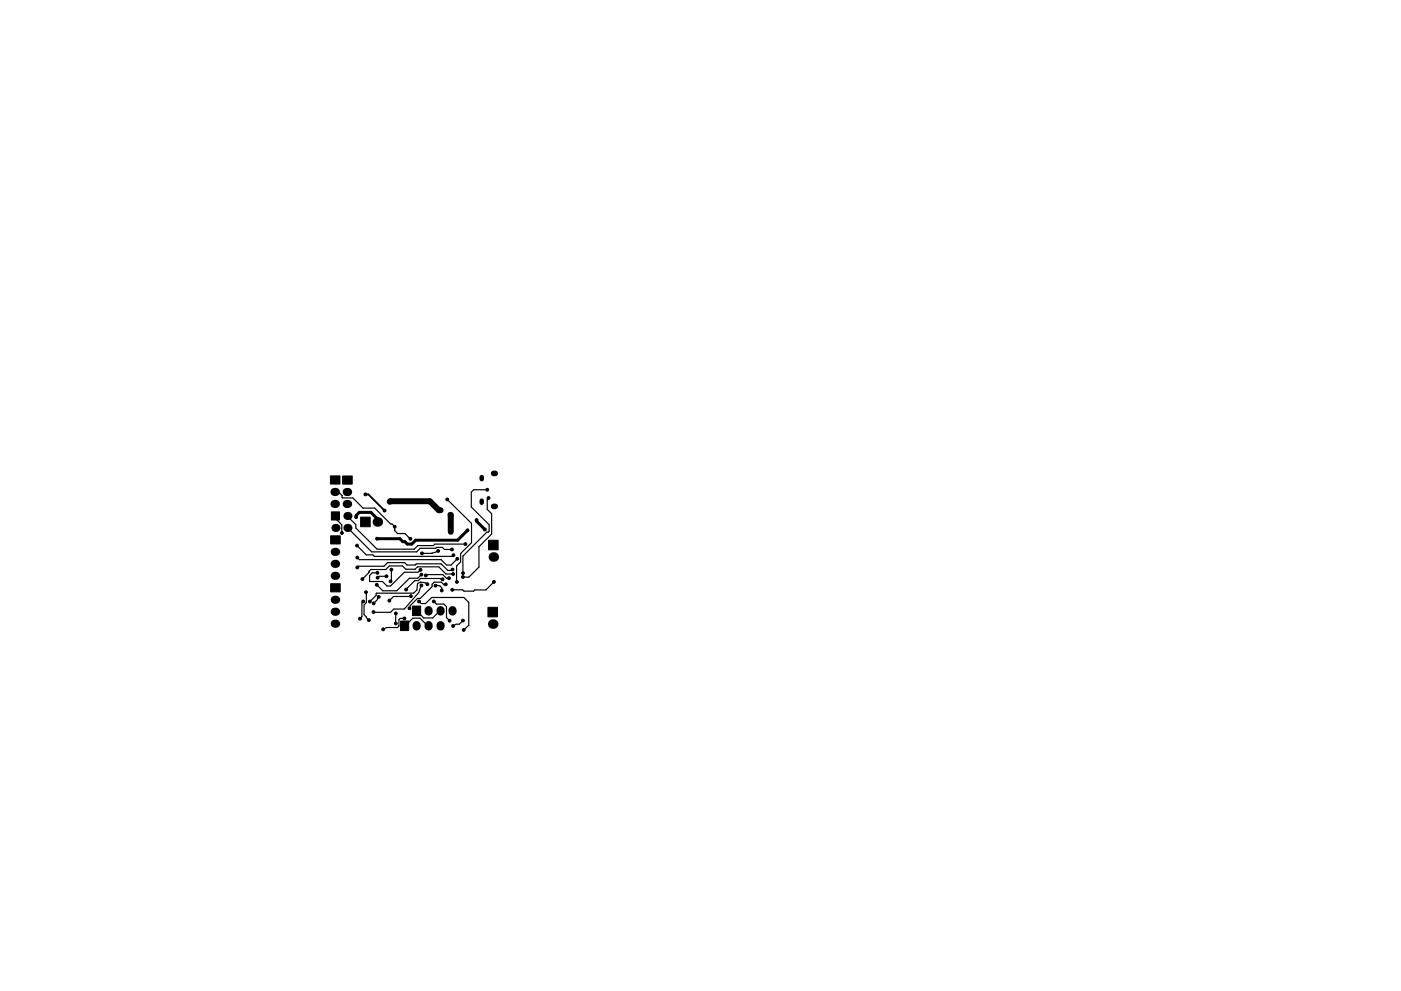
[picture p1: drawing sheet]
<svg xmlns="http://www.w3.org/2000/svg" width="297mm" height="210mm" viewBox="0 0 297 210" stroke-linecap="round" stroke-linejoin="round" font-family="sans-serif">
<path d="M102.1 101.2v.5M102.1 106.2v.5" fill="none" stroke="#000" stroke-width=".95"/>
<path d="M104.7 107.4h.3M104.7 100.4h.3" fill="none" stroke="#000" stroke-width="1.2"/>
<g fill="#000" stroke="#000" stroke-width=".21">
<path d="M70.1 101h2v1.7h-2zM70.1 113.7h2v1.7h-2zM70.3 108.6h1.7v1.7h-1.7zM72.6 101h2.1v1.7h-2.1zM76.5 109.7h2v2.1h-2zM103.6 114.6h2v2.1h-2zM70.1 123.8h2v1.8h-2zM84.9 131.8h1.8v2h-1.8zM87.5 128.6h1.7v2h-1.7zM103.5 128.8h2v2.1h-2z"/>
<circle cx="72.5" cy="113.1" r=".3"/>
<circle cx="75.5" cy="109.7" r=".3"/>
<circle cx="75.7" cy="115.8" r=".3"/>
<circle cx="75.8" cy="118.3" r=".3"/>
<circle cx="77.5" cy="104.9" r=".3"/>
<circle cx="79.9" cy="114.3" r=".3"/>
<circle cx="81.5" cy="108.3" r=".3"/>
<circle cx="82.6" cy="106.5" r=".3"/>
<circle cx="83.7" cy="111.8" r=".3"/>
<circle cx="87" cy="114.3" r=".3"/>
<circle cx="89.5" cy="117.4" r=".3"/>
<circle cx="92.9" cy="116.9" r=".3"/>
<circle cx="93.4" cy="108.2" r=".3"/>
<circle cx="94.8" cy="106" r=".3"/>
<circle cx="95.5" cy="109.2" r=".3"/>
<circle cx="95.6" cy="112.8" r=".3"/>
<circle cx="95.8" cy="116.6" r=".3"/>
<circle cx="96.1" cy="117.8" r=".3"/>
<circle cx="97" cy="118.5" r=".3"/>
<circle cx="98.7" cy="115.4" r=".3"/>
<circle cx="99.1" cy="112.5" r=".3"/>
<circle cx="101" cy="110.3" r=".3"/>
<circle cx="102.8" cy="112.3" r=".3"/>
<circle cx="103.3" cy="103.9" r=".3"/>
<circle cx="103.6" cy="105.7" r=".3"/>
<circle cx="75.8" cy="120.4" r=".3"/>
<circle cx="76.3" cy="131.3" r=".3"/>
<circle cx="76.8" cy="122.9" r=".3"/>
<circle cx="77" cy="127.6" r=".3"/>
<circle cx="77.6" cy="125.6" r=".3"/>
<circle cx="78.2" cy="131.6" r=".3"/>
<circle cx="78.4" cy="127.6" r=".3"/>
<circle cx="79.2" cy="129.9" r=".3"/>
<circle cx="79.2" cy="128" r=".3"/>
<circle cx="79.9" cy="124.1" r=".3"/>
<circle cx="80" cy="121.5" r=".3"/>
<circle cx="80.1" cy="122.6" r=".3"/>
<circle cx="80.3" cy="126.6" r=".3"/>
<circle cx="81.2" cy="133.5" r=".3"/>
<circle cx="81.9" cy="122.3" r=".3"/>
<circle cx="82.6" cy="127.4" r=".3"/>
<circle cx="82.8" cy="123.3" r=".3"/>
<circle cx="83" cy="120.8" r=".3"/>
<circle cx="83.9" cy="130.1" r=".3"/>
<circle cx="83.9" cy="132.3" r=".3"/>
<circle cx="85.8" cy="131.2" r=".3"/>
<circle cx="86.1" cy="125.1" r=".3"/>
<circle cx="86.8" cy="129.1" r=".3"/>
<circle cx="87.1" cy="126.5" r=".3"/>
<circle cx="88.8" cy="127.6" r=".3"/>
<circle cx="89.2" cy="120.9" r=".3"/>
<circle cx="89.3" cy="124.2" r=".3"/>
<circle cx="89.3" cy="121.9" r=".3"/>
<circle cx="90.3" cy="122.1" r=".3"/>
<circle cx="90.6" cy="123.9" r=".3"/>
<circle cx="92" cy="127.6" r=".3"/>
<circle cx="92.3" cy="124.3" r=".3"/>
<circle cx="93.7" cy="125.3" r=".3"/>
<circle cx="93.8" cy="122.9" r=".3"/>
<circle cx="94.5" cy="124" r=".3"/>
<circle cx="95.2" cy="122.7" r=".3"/>
<circle cx="95.3" cy="131.7" r=".3"/>
<circle cx="95.9" cy="125.1" r=".3"/>
<circle cx="95.9" cy="120.8" r=".3"/>
<circle cx="96.1" cy="132.8" r=".3"/>
<circle cx="96.1" cy="121.8" r=".3"/>
<circle cx="96.9" cy="123.5" r=".3"/>
<circle cx="98.1" cy="131.7" r=".3"/>
<circle cx="98.1" cy="122.4" r=".3"/>
<circle cx="98.2" cy="121.6" r=".3"/>
<circle cx="98.3" cy="133.6" r=".3"/>
<circle cx="104.7" cy="123.5" r=".3"/>
</g>
<g fill="none" stroke="#000" stroke-width="1.7">
<path d="M70.9 104.4h.3M70.9 106.9h.3M71 117.1h.3M71 119.6h.3M73.5 104.4h.3M73.5 106.9h.3M71 122.2h.3M71 127.2h.3M71 129.8h.3M71 132.3h.3M88.3 132.6v.3M90.9 129.4v.4"/>
<path d="M90.9 132.6v.3M93.4 129.4v.4M93.4 132.6v.3M95.9 129.4v.4"/>
</g>
<g fill="#000">
<circle cx="71.1" cy="112" r=".86"/>
<circle cx="73.7" cy="112" r=".86"/>
<circle cx="73.7" cy="109.5" r=".86"/>
<circle cx="80" cy="110.7" r="1.02"/>
<circle cx="104.6" cy="118.2" r="1.02"/>
<circle cx="104.5" cy="132.4" r="1.02"/>
</g>
<g fill="none" stroke="#000" stroke-width=".25">
<path d="M71.1 103.7l1.4 1.4 .2 .5h2.1l2.2 2.2h2.5l3.3 3.4h.3l.6 .6v.8l.6 .6h1.6l1.1 1.1M71.1 109.5v.5l1.4 1.3v1.8M73.7 109.5l1.7 1.8v.7l4.5 4.5h7.9l.8-.7h3.3l.3-.4h6.5M73.7 112l5.1 5.1h9.5l.8-.8h3.3l.2-.2h1.2l.4 .5h1.6M75.5 109.7v-.3l.7-.7h2.4l1.4 1.4M75.7 115.8l2 1.9h1.4l.3 .3h16.5l.2-.2M75.8 118.3l.4 .4h17.3l1.2 1.2h.9l1.4-1.4M92.9 116.9a5.7 5.7 0 0 1-3.4 .5M94.8 106l5.2 5v4.1l-2.3 2.3v1.8l-.9 .9 .1 3.4M103.3 103.9h-2.9l-.5 .5v3.2l3.8 3.7v1.4l-.5 .2-5.1 5.1v3.6M103.6 105.7l-.3 .2v2.2l.9 .9v4.3l-2.7 2.7v4.3l-2.1 2.1h-1.2M75.8 120.4l.2-.3h5.4l.8-.7h3.6l.5 .5h1.7l.3-.3h5.2l1.4 1.4h.9l.1-.2"/>
<path d="M77 127.6l-.3 .3v3l-.4 .4M77.6 125.6l.1 2.3-.5 .4v2.1l1 1.2M80.3 126.6l-.3 .3v.3l-.8 .8M81.9 122.3h-1.5l-.3 .3M83 120.8v2.4l-.2 .1M83.9 130.1v2.2M85.8 131.2h-1l-.2 .3v1.3l-.3 .3h-2.3l-.8 .4M85.8 132.8l1.7-1.6h1.6l1.6 1.6h.2M87.1 126.5h-3.7l-.9 .9M88.3 129.6l1.5 1.5h1.9l1.7-1.5M88.3 132.8v.1M88.8 127.6l.5 .5h.9l1.3-1.3h6.8l1.1 1v4.9l-1.1 .9"/>
<path d="M89.2 120.9l-.6 .5h-2.9l-2.9 2.9h-.8l-.9-.9h-2.7v-1.3l.5-.6h1.1M89.3 121.9l-.7 .8h-1.8l-2.7 2.6h-2.9l-1.3-1.2M89.3 124.2l-.5 1.5-3.1 3.5h-2.2l-.7 .7h-3.6M90.3 122.1l.1-.2h3.5l.7 .8h.6M90.6 123.9l-.5-.3-.9-.1-.7 .3-.1 1.4-.7 .7h-7.9v.4l-1.4 1.3M92 127.6l.5 .6h1.6l.6 .5v2.3l.6 .7M92.3 124.3l.2-.2 .8 .2 .4 .4v.6M93.8 122.9v.2l-.5-.4h-4.1l-.5 .5h-.8l-1.8 1.9M94.5 124l-.3 .1-.6-.6h-1.6l-.4 .4v.6l-2.5 2.5h-.6l-1.6 1.6-.1 .5M96.1 121.8h-1.5l-1.6-1.5h-4.5l-.5 .5h-2l-.7-.7h-2.8l-.7 .7h-3.2l-.4 .4v.3l-1.4 1.4M98.1 131.7l-.7 .7h-.7l-.6 .4M98.1 122.4h.1"/>
<path d="M98.1 121.6h.1M104.7 123.5l-1.7 1.7h-2.3l-.3 .2h-2l-.3-.3h-2.2"/>
</g>
<path d="M75.5 109.7v-.3l.7-.7h2.4l1.4 1.4M80 110v.7M99.1 112.5l-2.1 2.1h-8.9l-.8 .8h-.9l-.5-.5h-.5l-.6-.6h-4.9M101 110.3v.3l1.8 1.7" fill="none" stroke="#000" stroke-width=".63"/>
<path d="M82.6 106.5l.2-.2h8.3l1.9 1.9h.4M95.5 109.2l.1 3.6" fill="none" stroke="#000" stroke-width="1.3"/>
<path d="M71.1 109.5v.2M77.5 104.9h.6l3.4 3.4" fill="none" stroke="#000" stroke-width=".4"/>
</svg>
